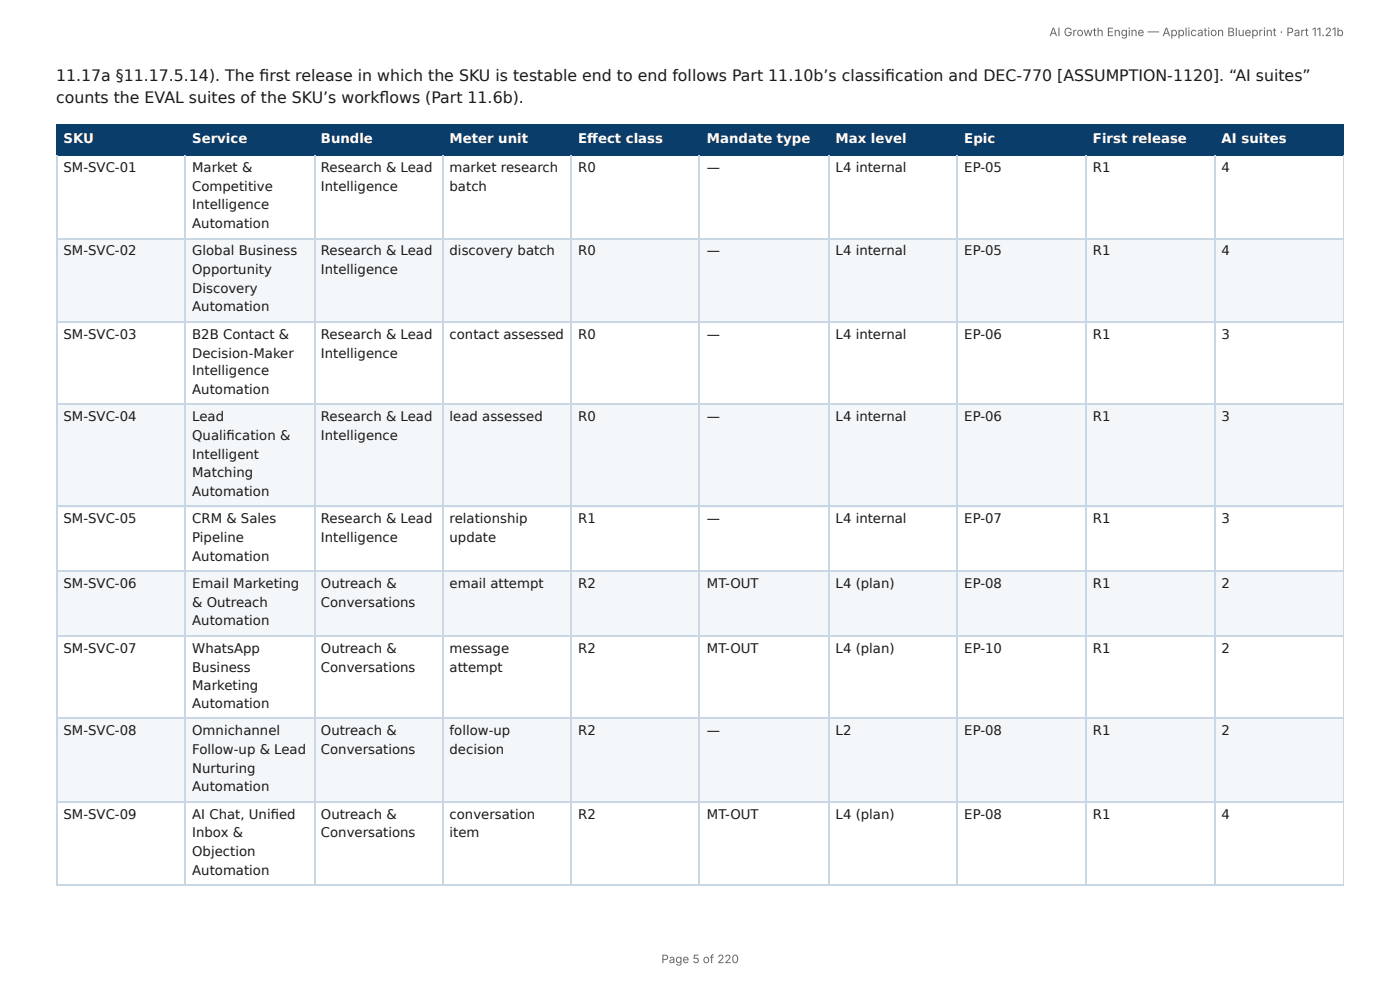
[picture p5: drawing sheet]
<svg xmlns="http://www.w3.org/2000/svg" width="297mm" height="210mm" viewBox="0 0 297 210" stroke-linecap="round" stroke-linejoin="round" font-family="sans-serif">
<defs><g id="words">
<g font-size="3.3" fill="#1a1a1a">
<text x="11.9" y="17.2">11.17a §11.17.5.14). The fi rst release in which the SKU is testable end to end follows Part 11.10b’s classifi cation and DEC-770 [ASSUMPTION-1120]. “AI suites”</text>
<text x="11.9" y="22">counts the EVAL suites of the SKU’s workfl ows (Part 11.6b).</text>
</g>
<g font-size="2.8" fill="#fff">
<text x="13.5" y="30.4">SKU</text>
<text x="40.8" y="30.4">Service</text>
<text x="68.2" y="30.4">Bundle</text>
<text x="95.5" y="30.4">Meter unit</text>
<text x="122.8" y="30.4">Eff ect class</text>
<text x="150.1" y="30.4">Mandate type</text>
<text x="177.5" y="30.4">Max level</text>
<text x="204.8" y="30.4">Epic</text>
<text x="232.1" y="30.4">First release</text>
<text x="259.5" y="30.4">AI suites</text>
</g>
<g font-size="2.8" fill="#1a1a1a">
<text x="13.5" y="36.5">SM-SVC-01</text>
<text x="40.8" y="36.5">Market &amp;</text>
<text x="40.8" y="40.5">Competitive</text>
<text x="68.2" y="36.5">Research &amp; Lead</text>
<text x="68.2" y="40.5">Intelligence</text>
<text x="95.5" y="36.5">market research</text>
<text x="95.5" y="40.5">batch</text>
<text x="122.8" y="36.5">R0</text>
<text x="150.1" y="36.5">—</text>
<text x="177.5" y="36.5">L4 internal</text>
<text x="204.8" y="36.5">EP-05</text>
<text x="232.1" y="36.5">R1</text>
<text x="259.5" y="36.5">4</text>
<text x="40.8" y="44.5">Intelligence</text>
<text x="40.8" y="48.4">Automation</text>
<text x="13.5" y="54.2">SM-SVC-02</text>
<text x="40.8" y="54.2">Global Business</text>
<text x="40.8" y="58.2">Opportunity</text>
<text x="68.2" y="54.2">Research &amp; Lead</text>
<text x="68.2" y="58.2">Intelligence</text>
<text x="95.5" y="54.2">discovery batch</text>
<text x="122.8" y="54.2">R0</text>
<text x="150.1" y="54.2">—</text>
<text x="177.5" y="54.2">L4 internal</text>
<text x="204.8" y="54.2">EP-05</text>
<text x="232.1" y="54.2">R1</text>
<text x="259.5" y="54.2">4</text>
<text x="40.8" y="62.2">Discovery</text>
<text x="13.5" y="72">SM-SVC-03</text>
<text x="40.8" y="66.1">Automation</text>
<text x="40.8" y="72">B2B Contact &amp;</text>
<text x="68.2" y="72">Research &amp; Lead</text>
<text x="95.5" y="72">contact assessed</text>
<text x="122.8" y="72">R0</text>
<text x="150.1" y="72">—</text>
<text x="177.5" y="72">L4 internal</text>
<text x="204.8" y="72">EP-06</text>
<text x="232.1" y="72">R1</text>
<text x="259.5" y="72">3</text>
<text x="40.8" y="75.9">Decision-Maker</text>
<text x="68.2" y="75.9">Intelligence</text>
<text x="40.8" y="79.6">Intelligence</text>
<text x="40.8" y="83.6">Automation</text>
<text x="13.5" y="89.4">SM-SVC-04</text>
<text x="40.8" y="89.4">Lead</text>
<text x="68.2" y="89.4">Research &amp; Lead</text>
<text x="95.5" y="89.4">lead assessed</text>
<text x="122.8" y="89.4">R0</text>
<text x="150.1" y="89.4">—</text>
<text x="177.5" y="89.4">L4 internal</text>
<text x="204.8" y="89.4">EP-06</text>
<text x="232.1" y="89.4">R1</text>
<text x="259.5" y="89.4">3</text>
<text x="40.8" y="93.4">Qualifi cation &amp;</text>
<text x="68.2" y="93.4">Intelligence</text>
<text x="40.8" y="97.4">Intelligent</text>
<text x="40.8" y="101.3">Matching</text>
<text x="40.8" y="105.3">Automation</text>
<text x="13.5" y="111.1">SM-SVC-05</text>
<text x="40.8" y="111.1">CRM &amp; Sales</text>
<text x="68.2" y="111.1">Research &amp; Lead</text>
<text x="95.5" y="111.1">relationship</text>
<text x="122.8" y="111.1">R1</text>
<text x="150.1" y="111.1">—</text>
<text x="177.5" y="111.1">L4 internal</text>
<text x="204.8" y="111.1">EP-07</text>
<text x="232.1" y="111.1">R1</text>
<text x="259.5" y="111.1">3</text>
<text x="40.8" y="115.1">Pipeline</text>
<text x="40.8" y="119.1">Automation</text>
<text x="68.2" y="115.1">Intelligence</text>
<text x="95.5" y="115.1">update</text>
<text x="13.5" y="124.9">SM-SVC-06</text>
<text x="40.8" y="124.9">Email Marketing</text>
<text x="68.2" y="124.9">Outreach &amp;</text>
<text x="95.5" y="124.9">email attempt</text>
<text x="122.8" y="124.9">R2</text>
<text x="150.1" y="124.9">MT-OUT</text>
<text x="177.5" y="124.9">L4 (plan)</text>
<text x="204.8" y="124.9">EP-08</text>
<text x="232.1" y="124.9">R1</text>
<text x="259.5" y="124.9">2</text>
<text x="40.8" y="128.9">&amp; Outreach</text>
<text x="68.2" y="128.9">Conversations</text>
<text x="40.8" y="132.8">Automation</text>
<text x="13.5" y="138.6">SM-SVC-07</text>
<text x="40.8" y="138.6">WhatsApp</text>
<text x="40.8" y="142.6">Business</text>
<text x="68.2" y="138.6">Outreach &amp;</text>
<text x="68.2" y="142.6">Conversations</text>
<text x="95.5" y="138.6">message</text>
<text x="95.5" y="142.6">attempt</text>
<text x="122.8" y="138.6">R2</text>
<text x="150.1" y="138.6">MT-OUT</text>
<text x="177.5" y="138.6">L4 (plan)</text>
<text x="204.8" y="138.6">EP-10</text>
<text x="232.1" y="138.6">R1</text>
<text x="259.5" y="138.6">2</text>
<text x="40.8" y="146.6">Marketing</text>
<text x="40.8" y="150.3">Automation</text>
<text x="13.5" y="156.1">SM-SVC-08</text>
<text x="40.8" y="156.1">Omnichannel</text>
<text x="40.8" y="160.1">Follow-up &amp; Lead</text>
<text x="68.2" y="156.1">Outreach &amp;</text>
<text x="68.2" y="160.1">Conversations</text>
<text x="95.5" y="156.1">follow-up</text>
<text x="95.5" y="160.1">decision</text>
<text x="122.8" y="156.1">R2</text>
<text x="150.1" y="156.1">—</text>
<text x="177.5" y="156.1">L2</text>
<text x="204.8" y="156.1">EP-08</text>
<text x="232.1" y="156.1">R1</text>
<text x="259.5" y="156.1">2</text>
<text x="40.8" y="164">Nurturing</text>
<text x="13.5" y="173.8">SM-SVC-09</text>
<text x="40.8" y="168">Automation</text>
<text x="40.8" y="173.8">AI Chat, Unifi ed</text>
<text x="68.2" y="173.8">Outreach &amp;</text>
<text x="95.5" y="173.8">conversation</text>
<text x="122.8" y="173.8">R2</text>
<text x="150.1" y="173.8">MT-OUT</text>
<text x="177.5" y="173.8">L4 (plan)</text>
<text x="204.8" y="173.8">EP-08</text>
<text x="232.1" y="173.8">R1</text>
<text x="259.5" y="173.8">4</text>
<text x="40.8" y="177.8">Inbox &amp;</text>
<text x="68.2" y="177.8">Conversations</text>
<text x="95.5" y="177.8">item</text>
<text x="40.8" y="181.8">Objection</text>
<text x="40.8" y="185.7">Automation</text>
</g>
<g font-size="2.5" fill="#666">
<text x="222.9" y="7.7">AI Growth Engine — Application Blueprint · Part 11.21b</text>
<text x="140.5" y="204.5">Page 5 of 220</text>
</g>
</g></defs>
<g fill="#0b3d6b">
<path d="M12.2 26.7h27.2v6.4h-27.2z"/>
<path d="M39.4 26.7h27.3v6.4h-27.3z"/>
<path d="M66.7 26.7h27.2v6.4h-27.2z"/>
<path d="M93.9 26.7h27.5v6.4h-27.5z"/>
<path d="M121.4 26.7h27.3v6.4h-27.3z"/>
<path d="M148.7 26.7h27.2v6.4h-27.2z"/>
<path d="M175.9 26.7h27.6v6.4h-27.6z"/>
<path d="M203.5 26.7h27.2v6.4h-27.2z"/>
<path d="M230.7 26.7h27.3v6.4h-27.3z"/>
<path d="M258 26.7h27.4v6.4h-27.4z"/>
</g>
<g fill="#f4f7fa">
<path d="M12.2 50.5h27.2v17.8h-27.2z"/>
<path d="M39.4 50.5h27.3v17.8h-27.3z"/>
<path d="M66.7 50.5h27.2v17.8h-27.2z"/>
<path d="M93.9 50.5h27.5v17.8h-27.5z"/>
<path d="M121.4 50.5h27.3v17.8h-27.3z"/>
<path d="M148.7 50.5h27.2v17.8h-27.2z"/>
<path d="M175.9 50.5h27.6v17.8h-27.6z"/>
<path d="M203.5 50.5h27.2v17.8h-27.2z"/>
<path d="M230.7 50.5h27.3v17.8h-27.3z"/>
<path d="M258 50.5h27.4v17.8h-27.4z"/>
<path d="M12.2 86h27.2v21.7h-27.2z"/>
<path d="M39.4 86h27.3v21.7h-27.3z"/>
<path d="M66.7 86h27.2v21.7h-27.2z"/>
<path d="M93.9 86h27.5v21.7h-27.5z"/>
<path d="M121.4 86h27.3v21.7h-27.3z"/>
<path d="M148.7 86h27.2v21.7h-27.2z"/>
<path d="M175.9 86h27.6v21.7h-27.6z"/>
<path d="M203.5 86h27.2v21.7h-27.2z"/>
<path d="M230.7 86h27.3v21.7h-27.3z"/>
<path d="M258 86h27.4v21.7h-27.4z"/>
<path d="M12.2 121.2h27.2v13.7h-27.2z"/>
<path d="M39.4 121.2h27.3v13.7h-27.3z"/>
<path d="M66.7 121.2h27.2v13.7h-27.2z"/>
<path d="M93.9 121.2h27.5v13.7h-27.5z"/>
<path d="M121.4 121.2h27.3v13.7h-27.3z"/>
<path d="M148.7 121.2h27.2v13.7h-27.2z"/>
<path d="M175.9 121.2h27.6v13.7h-27.6z"/>
<path d="M203.5 121.2h27.2v13.7h-27.2z"/>
<path d="M230.7 121.2h27.3v13.7h-27.3z"/>
<path d="M258 121.2h27.4v13.7h-27.4z"/>
<path d="M12.2 152.7h27.2v17.7h-27.2z"/>
<path d="M39.4 152.7h27.3v17.7h-27.3z"/>
<path d="M66.7 152.7h27.2v17.7h-27.2z"/>
<path d="M93.9 152.7h27.5v17.7h-27.5z"/>
<path d="M121.4 152.7h27.3v17.7h-27.3z"/>
<path d="M148.7 152.7h27.2v17.7h-27.2z"/>
<path d="M175.9 152.7h27.6v17.7h-27.6z"/>
<path d="M203.5 152.7h27.2v17.7h-27.2z"/>
<path d="M230.7 152.7h27.3v17.7h-27.3z"/>
<path d="M258 152.7h27.4v17.7h-27.4z"/>
</g>
<path d="M11.9 26.6h273.5M11.9 32.9h273.5M12 26.5v6.6M39.3 26.5v6.6M66.8 26.5v6.6M94.1 26.5v6.6M121.3 26.5v6.6M148.6 26.5v6.6M176.1 26.5v6.6M203.3 26.5v6.6M230.6 26.5v6.6M258.1 26.5v6.6" fill="none" stroke="#0b3d6b" stroke-width=".26"/>
<path d="M285.3 26.5v6.6" fill="none" stroke="#0b3d6b" stroke-width=".21"/>
<g fill="none" stroke="#c9d6e3" stroke-width=".26">
<path d="M12 33.1v154.8M39.3 33.1v154.8M66.8 33.1v154.8M94.1 33.1v154.8M121.3 33.1v154.8M148.6 33.1v154.8M176.1 33.1v154.8M203.3 33.1v154.8M230.6 33.1v154.8M258.1 33.1v154.8M11.9 50.7h273.5M11.9 68.4h273.5"/>
<path d="M11.9 85.9h273.5M11.9 107.6h273.5M11.9 121.3h273.5M11.9 135.1h273.5M11.9 152.5h273.5M11.9 170.3h273.5M11.9 188h273.5"/>
</g>
<path d="M285.3 33.1v154.8" fill="none" stroke="#c9d6e3" stroke-width=".21"/>
<use href="#words"/>
</svg>
